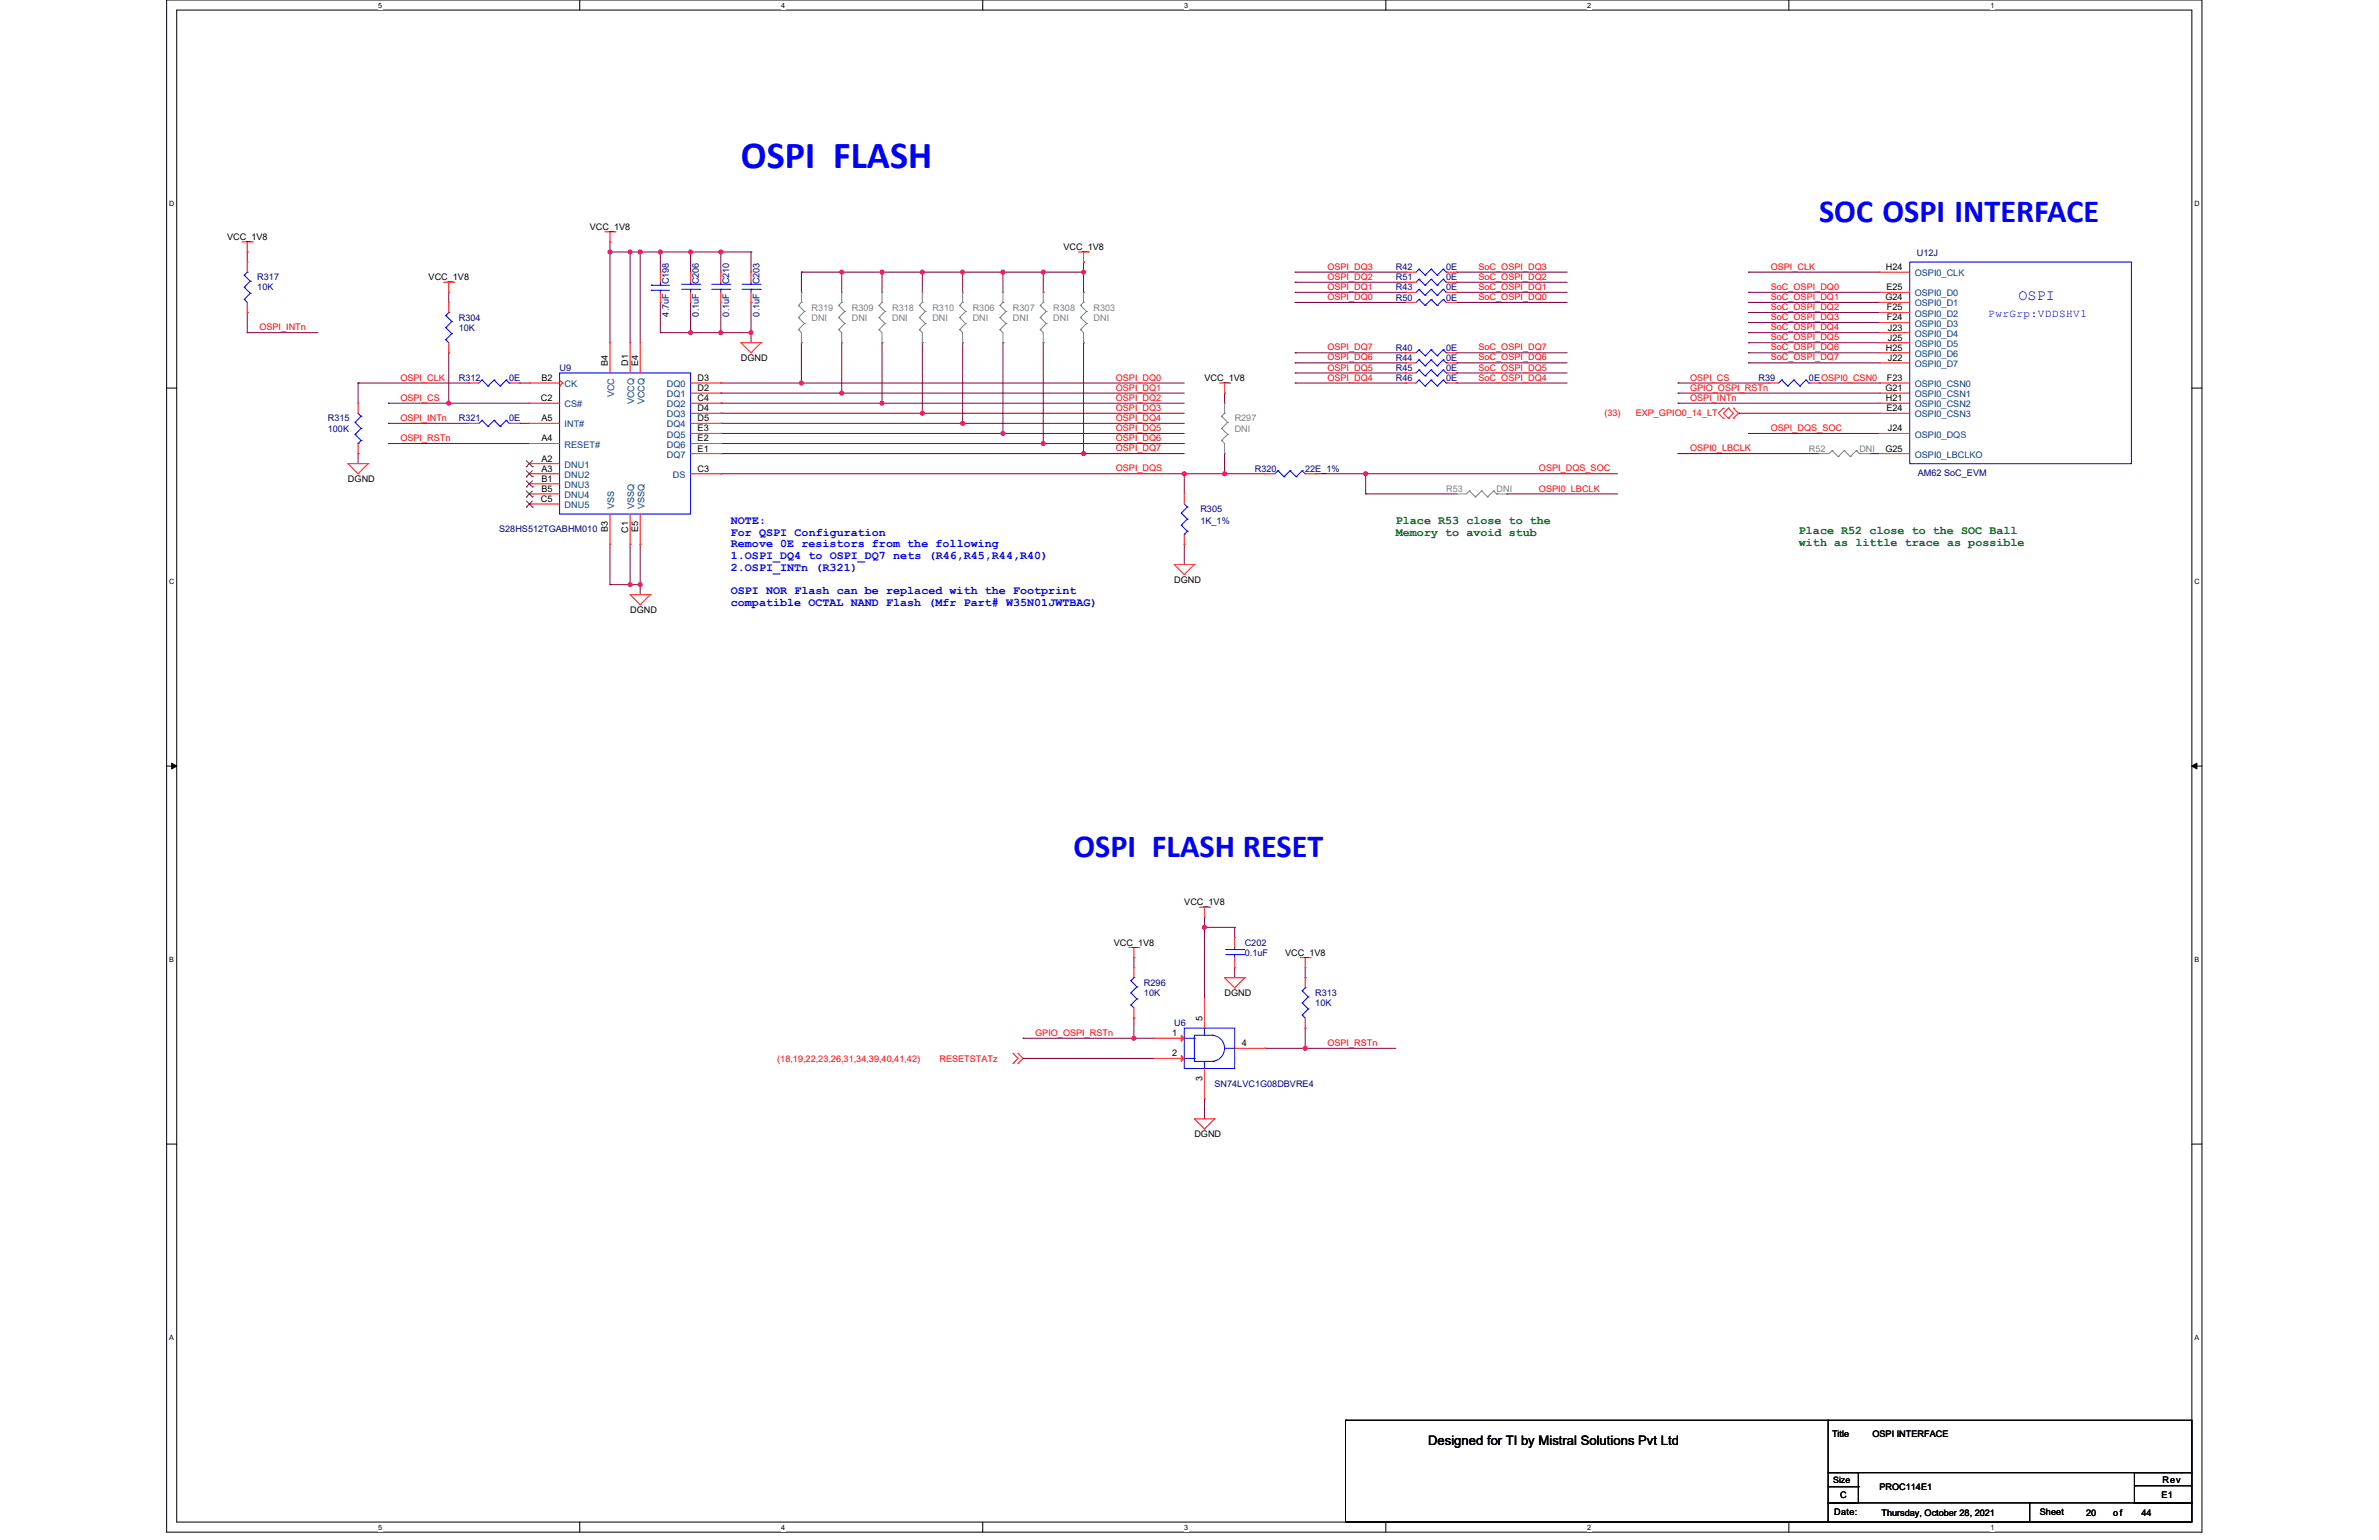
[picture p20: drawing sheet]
<svg xmlns="http://www.w3.org/2000/svg" width="432mm" height="279mm" viewBox="0 0 432 279" stroke-linecap="round" stroke-linejoin="round" font-family="sans-serif">
<defs><g id="words">
<text font-size="6.9" fill="#00f" x="134.5" y="30.4">OSPI FLASH</text>
<g font-size="5.8" fill="#00f">
<text x="330.2" y="40.3">SOC OSPI INTERFACE</text>
<text x="194.8" y="155.5">OSPI FLASH RESET</text>
</g>
<text font-size="2.7" fill="#00f" x="366.4" y="54.4">OSPI</text>
<text font-size="2.4" x="259.2" y="262.2">Designed for TI by Mistral Solutions Pvt Ltd</text>
<g font-size="2.1" fill="#00f">
<text x="132.7" y="95">NOTE:</text>
<text x="132.7" y="97.2">For QSPI Configuration</text>
<text x="132.7" y="99.3">Remove 0E resistors from the following</text>
<text x="132.7" y="101.4">1.OSPI_DQ4 to OSPI_DQ7 nets (R46,R45,R44,R40)</text>
<text x="132.7" y="103.5">2.OSPI_INTn (R321)</text>
<text x="132.7" y="107.8">OSPI NOR Flash can be replaced with the Footprint</text>
<text x="132.7" y="109.9">compatible OCTAL NAND Flash (Mfr Part# W35N01JWTBAG)</text>
</g>
<g font-size="2.1" fill="#008000">
<text x="253.4" y="95">Place R53 close to the</text>
<text x="253.4" y="97.2">Memory to avoid stub</text>
<text x="326.5" y="99">with as little trace as possible</text>
<text x="326.5" y="96.9">Place R52 close to the SOC Ball</text>
</g>
<text font-size="2" fill="#00f" x="360.9" y="57.4">PwrGrp:VDDSHV1</text>
<g font-size="1.6">
<text x="107.1" y="41.7">VCC_1V8</text>
<text x="41.2" y="43.5">VCC_1V8</text>
<text x="193" y="45.4">VCC_1V8</text>
<text x="77.8" y="50.9">VCC_1V8</text>
<text x="342.3" y="49">H24</text>
<text x="342.4" y="52.7">E25</text>
<text x="342.2" y="54.5">G24</text>
<text x="342.5" y="58.1">F24</text>
<text x="342.5" y="56.3">F25</text>
<text x="342.7" y="60">J23</text>
<text x="134.5" y="65.5">DGND</text>
<text x="342.3" y="63.6">H25</text>
<text x="342.7" y="61.8">J25</text>
<text x="342.7" y="65.5">J22</text>
<text x="98.3" y="69.1">B2</text>
<text x="110.3" y="66.4" transform="rotate(-90 110.3 66.4)">B4</text>
<text x="114" y="66.4" transform="rotate(-90 114 66.4)">D1</text>
<text x="115.8" y="66.4" transform="rotate(-90 115.8 66.4)">E4</text>
<text x="126.6" y="69.1">D3</text>
<text x="126.6" y="70.9">D2</text>
<text x="218.6" y="69.2">VCC_1V8</text>
<text x="342.2" y="70.9">G21</text>
<text x="342.5" y="69.1">F23</text>
<text x="98.2" y="72.8">C2</text>
<text x="98.3" y="76.4">A5</text>
<text x="126.6" y="72.8">C4</text>
<text x="126.6" y="74.6">D4</text>
<text x="126.6" y="76.4">D5</text>
<text x="342.3" y="72.8">H21</text>
<text x="342.4" y="74.6">E24</text>
<text x="98.3" y="80.1">A4</text>
<text x="98.3" y="83.8">A2</text>
<text x="126.6" y="78.3">E3</text>
<text x="126.6" y="80.1">E2</text>
<text x="126.6" y="81.9">E1</text>
<text x="342.2" y="81.9">G25</text>
<text x="342.7" y="78.3">J24</text>
<text x="63.2" y="87.4">DGND</text>
<text x="98.3" y="85.6">A3</text>
<text x="98.3" y="87.4">B1</text>
<text x="98.3" y="89.2">B5</text>
<text x="126.6" y="85.6">C3</text>
<text x="98.2" y="91.1">C5</text>
<text x="110.3" y="96.6" transform="rotate(-90 110.3 96.6)">B3</text>
<text x="114" y="96.7" transform="rotate(-90 114 96.7)">C1</text>
<text x="115.8" y="96.6" transform="rotate(-90 115.8 96.6)">E5</text>
<text x="213.1" y="105.7">DGND</text>
<text x="114.4" y="111.2">DGND</text>
<text x="215" y="164.2">VCC_1V8</text>
<text x="202.2" y="171.6">VCC_1V8</text>
<text x="233.2" y="173.4">VCC_1V8</text>
<text x="218.2" y="185.3" transform="rotate(-90 218.2 185.3)">5</text>
<text x="222.3" y="180.7">DGND</text>
<text x="212.8" y="188">1</text>
<text x="212.8" y="191.6">2</text>
<text x="225.4" y="189.8">4</text>
<text x="218.2" y="196.1" transform="rotate(-90 218.2 196.1)">3</text>
<text x="216.8" y="206.3">DGND</text>
<text x="332.5" y="260.6">Title</text>
<text x="339.9" y="260.6">OSPI INTERFACE</text>
<text x="332.7" y="269">Size</text>
<text x="392.5" y="269">Rev</text>
<text x="332.9" y="274.9">Date:</text>
<text x="334" y="271.8">C</text>
<text x="341.1" y="270.3">PROC114E1</text>
<text x="341.5" y="275.1">Thursday, October 28, 2021</text>
<text x="370.2" y="274.9">Sheet</text>
<text x="378.6" y="275.1">20</text>
<text x="383.6" y="275.1">of</text>
<text x="388.7" y="275.1">44</text>
<text x="392.3" y="271.8">E1</text>
</g>
<g font-size="1.6" fill="#000080">
<text x="347.9" y="46.5">U12J</text>
<text x="46.7" y="50.9">R317</text>
<text x="46.7" y="52.7">10K</text>
<text x="121.4" y="51.6" transform="rotate(-90 121.4 51.6)">C198</text>
<text x="126.9" y="51.6" transform="rotate(-90 126.9 51.6)">C206</text>
<text x="132.3" y="51.6" transform="rotate(-90 132.3 51.6)">C210</text>
<text x="137.8" y="51.6" transform="rotate(-90 137.8 51.6)">C203</text>
<text x="253.4" y="50.9">R51</text>
<text x="253.4" y="52.7">R43</text>
<text x="253.4" y="49">R42</text>
<text x="262.5" y="50.9">0E</text>
<text x="262.5" y="52.7">0E</text>
<text x="262.5" y="49">0E</text>
<text x="83.3" y="58.2">R304</text>
<text x="121.4" y="57.4" transform="rotate(-90 121.4 57.4)">4.7uF</text>
<text x="126.9" y="57.4" transform="rotate(-90 126.9 57.4)">0.1uF</text>
<text x="132.3" y="57.4" transform="rotate(-90 132.3 57.4)">0.1uF</text>
<text x="137.8" y="57.4" transform="rotate(-90 137.8 57.4)">0.1uF</text>
<text x="253.4" y="54.5">R50</text>
<text x="262.5" y="54.5">0E</text>
<text x="83.3" y="60">10K</text>
<text x="253.4" y="63.7">R40</text>
<text x="253.4" y="65.5">R44</text>
<text x="262.5" y="63.7">0E</text>
<text x="262.5" y="65.5">0E</text>
<text x="83.3" y="69.2">R312</text>
<text x="92.4" y="69.2">0E</text>
<text x="101.6" y="67.3">U9</text>
<text x="253.4" y="67.3">R45</text>
<text x="253.4" y="69.2">R46</text>
<text x="262.5" y="67.3">0E</text>
<text x="262.5" y="69.2">0E</text>
<text x="319.2" y="69.2">R39</text>
<text x="328.3" y="69.2">0EOSPI0_CSN0</text>
<text x="59.5" y="76.5">R315</text>
<text x="83.3" y="76.5">R321</text>
<text x="92.4" y="76.5">0E</text>
<text x="59.5" y="78.3">100K</text>
<text x="227.8" y="85.6">R320</text>
<text x="236.9" y="85.6">22E_1%</text>
<text x="348.1" y="86.3">AM62 SoC_EVM</text>
<text x="217.9" y="92.9">R305</text>
<text x="217.9" y="95.1">1K_1%</text>
<text x="90.6" y="96.6">S28HS512TGABHM010</text>
<text x="225.9" y="171.6">C202</text>
<text x="225.9" y="173.4">0.1uF</text>
<text x="207.6" y="178.9">R296</text>
<text x="207.6" y="180.7">10K</text>
<text x="238.7" y="180.7">R313</text>
<text x="238.7" y="182.5">10K</text>
<text x="213.1" y="186.2">U6</text>
<text x="220.4" y="197.2">SN74LVC1G08DBVRE4</text>
</g>
<g font-size="1.6" fill="#f00">
<text x="240.9" y="52.6">OSPI_DQ1</text>
<text x="240.9" y="50.8">OSPI_DQ2</text>
<text x="240.9" y="48.9">OSPI_DQ3</text>
<text x="268.4" y="52.6">SoC_OSPI_DQ1</text>
<text x="268.4" y="50.8">SoC_OSPI_DQ2</text>
<text x="268.4" y="48.9">SoC_OSPI_DQ3</text>
<text x="321.4" y="48.9">OSPI_CLK</text>
<text x="321.4" y="52.6">SoC_OSPI_DQ0</text>
<text x="47.1" y="59.9">OSPI_INTn</text>
<text x="240.9" y="54.4">OSPI_DQ0</text>
<text x="268.4" y="54.4">SoC_OSPI_DQ0</text>
<text x="321.4" y="54.4">SoC_OSPI_DQ1</text>
<text x="321.4" y="56.3">SoC_OSPI_DQ2</text>
<text x="321.4" y="58.1">SoC_OSPI_DQ3</text>
<text x="321.4" y="59.9">SoC_OSPI_DQ4</text>
<text x="240.9" y="65.4">OSPI_DQ6</text>
<text x="240.9" y="63.6">OSPI_DQ7</text>
<text x="268.4" y="65.4">SoC_OSPI_DQ6</text>
<text x="268.4" y="63.6">SoC_OSPI_DQ7</text>
<text x="321.4" y="61.7">SoC_OSPI_DQ5</text>
<text x="321.4" y="63.6">SoC_OSPI_DQ6</text>
<text x="321.4" y="65.4">SoC_OSPI_DQ7</text>
<text x="72.7" y="69.1">OSPI_CLK</text>
<text x="202.5" y="69.1">OSPI_DQ0</text>
<text x="202.5" y="70.9">OSPI_DQ1</text>
<text x="240.9" y="69.1">OSPI_DQ4</text>
<text x="240.9" y="67.2">OSPI_DQ5</text>
<text x="268.4" y="69.1">SoC_OSPI_DQ4</text>
<text x="268.4" y="67.2">SoC_OSPI_DQ5</text>
<text x="306.8" y="70.9">GPIO_OSPI_RSTn</text>
<text x="306.8" y="69.1">OSPI_CS</text>
<text x="72.7" y="72.7">OSPI_CS</text>
<text x="72.7" y="76.4">OSPI_INTn</text>
<text x="202.5" y="72.7">OSPI_DQ2</text>
<text x="202.5" y="74.5">OSPI_DQ3</text>
<text x="202.5" y="76.4">OSPI_DQ4</text>
<text x="291.2" y="75.6">(33)</text>
<text x="296.9" y="75.6">EXP_GPIO0_14_LT</text>
<text x="306.8" y="72.7">OSPI_INTn</text>
<text x="72.7" y="80">OSPI_RSTn</text>
<text x="202.5" y="78.2">OSPI_DQ5</text>
<text x="202.5" y="80">OSPI_DQ6</text>
<text x="202.5" y="81.9">OSPI_DQ7</text>
<text x="306.8" y="81.9">OSPI0_LBCLK</text>
<text x="321.4" y="78.2">OSPI_DQS_SOC</text>
<text x="202.5" y="85.5">OSPI_DQS</text>
<text x="279.3" y="85.5">OSPI_DQS_SOC</text>
<text x="279.3" y="89.2">OSPI0_LBCLK</text>
<text x="187.9" y="187.9">GPIO_OSPI_RSTn</text>
<text x="240.9" y="189.8">OSPI_RSTn</text>
<text x="141.1" y="192.6">(18,19,22,23,26,31,34,39,40,41,42)</text>
<text x="170.5" y="192.6">RESETSTATz</text>
</g>
<g font-size="1.6" fill="#004080">
<text x="347.5" y="53.8">OSPI0_D0</text>
<text x="347.5" y="50.1">OSPI0_CLK</text>
<text x="347.5" y="59.3">OSPI0_D3</text>
<text x="347.5" y="57.4">OSPI0_D2</text>
<text x="347.5" y="55.6">OSPI0_D1</text>
<text x="347.5" y="61.1">OSPI0_D4</text>
<text x="347.5" y="62.9">OSPI0_D5</text>
<text x="347.5" y="64.8">OSPI0_D6</text>
<text x="102.5" y="70.2">CK</text>
<text x="121" y="70.2">DQ0</text>
<text x="347.5" y="70.2">OSPI0_CSN0</text>
<text x="347.5" y="66.6">OSPI0_D7</text>
<text x="102.5" y="77.6">INT#</text>
<text x="102.5" y="73.9">CS#</text>
<text x="111.5" y="72.1" transform="rotate(-90 111.5 72.1)">VCC</text>
<text x="115.1" y="73.4" transform="rotate(-90 115.1 73.4)">VCCQ</text>
<text x="117" y="73.4" transform="rotate(-90 117 73.4)">VCCQ</text>
<text x="121" y="72.1">DQ1</text>
<text x="121" y="73.9">DQ2</text>
<text x="121" y="75.7">DQ3</text>
<text x="121" y="77.6">DQ4</text>
<text x="347.5" y="72.1">OSPI0_CSN1</text>
<text x="347.5" y="73.9">OSPI0_CSN2</text>
<text x="347.5" y="75.7">OSPI0_CSN3</text>
<text x="102.5" y="81.2">RESET#</text>
<text x="121" y="79.4">DQ5</text>
<text x="121" y="81.2">DQ6</text>
<text x="121" y="83">DQ7</text>
<text x="347.5" y="83">OSPI0_LBCLKO</text>
<text x="347.5" y="79.4">OSPI0_DQS</text>
<text x="102.5" y="84.9">DNU1</text>
<text x="102.5" y="86.7">DNU2</text>
<text x="102.5" y="88.5">DNU3</text>
<text x="122.1" y="86.7">DS</text>
<text x="102.5" y="92.2">DNU5</text>
<text x="102.5" y="90.4">DNU4</text>
<text x="111.5" y="92.4" transform="rotate(-90 111.5 92.4)">VSS</text>
<text x="115.1" y="92.4" transform="rotate(-90 115.1 92.4)">VSSQ</text>
<text x="117" y="92.4" transform="rotate(-90 117 92.4)">VSSQ</text>
</g>
<g font-size="1.6" fill="#808080">
<text x="147.3" y="56.3">R319</text>
<text x="147.3" y="58.2">DNI</text>
<text x="154.6" y="56.3">R309</text>
<text x="154.6" y="58.2">DNI</text>
<text x="161.9" y="56.3">R318</text>
<text x="161.9" y="58.2">DNI</text>
<text x="169.2" y="56.3">R310</text>
<text x="169.2" y="58.2">DNI</text>
<text x="176.5" y="56.3">R306</text>
<text x="176.5" y="58.2">DNI</text>
<text x="183.9" y="56.3">R307</text>
<text x="183.9" y="58.2">DNI</text>
<text x="191.2" y="56.3">R308</text>
<text x="191.2" y="58.2">DNI</text>
<text x="198.5" y="56.3">R303</text>
<text x="198.5" y="58.2">DNI</text>
<text x="224.1" y="76.5">R297</text>
<text x="224.1" y="78.3">DNI</text>
<text x="328.3" y="82">R52</text>
<text x="337.5" y="82">DNI</text>
<text x="262.5" y="89.3">R53</text>
<text x="271.6" y="89.3">DNI</text>
</g>
<g font-size="1.3">
<text x="68.6" y="1.4">5</text>
<text x="141.8" y="1.4">4</text>
<text x="215" y="1.4">3</text>
<text x="288.1" y="1.4">2</text>
<text x="361.3" y="1.4">1</text>
<text x="30.7" y="37.3">D</text>
<text x="398.3" y="37.3">D</text>
<text x="30.7" y="105.9">C</text>
<text x="398.3" y="105.9">C</text>
<text x="30.7" y="174.5">B</text>
<text x="398.3" y="174.5">B</text>
<text x="30.7" y="243">A</text>
<text x="398.3" y="243">A</text>
<text x="68.6" y="277.5">5</text>
<text x="141.8" y="277.5">4</text>
<text x="215" y="277.5">3</text>
<text x="288.1" y="277.5">2</text>
<text x="361.3" y="277.5">1</text>
</g>
</g></defs>
<path d="M30.2 0h369.5v278h-369.5zM32.1 1.8h365.7v274.3h-365.7z" fill="none" stroke="#000" stroke-width=".18"/>
<g fill="#fff">
<path d="M68.7 .2h.7v1.4h-.7z"/>
<path d="M68.7 276.3h.7v1.5h-.7z"/>
</g>
<path d="M105.2 0v1.8M105.2 276.1v1.9" fill="none" stroke="#000" stroke-width=".18"/>
<g fill="#fff">
<path d="M141.8 .2h.7v1.4h-.7z"/>
<path d="M141.8 276.3h.7v1.5h-.7z"/>
</g>
<path d="M178.4 0v1.8M178.4 276.1v1.9" fill="none" stroke="#000" stroke-width=".18"/>
<g fill="#fff">
<path d="M215 .2h.7v1.4h-.7z"/>
<path d="M215 276.3h.7v1.5h-.7z"/>
</g>
<path d="M251.5 0v1.8M251.5 276.1v1.9" fill="none" stroke="#000" stroke-width=".18"/>
<g fill="#fff">
<path d="M288.1 .2h.7v1.4h-.7z"/>
<path d="M288.1 276.3h.7v1.5h-.7z"/>
</g>
<path d="M324.7 0v1.8M324.7 276.1v1.9" fill="none" stroke="#000" stroke-width=".18"/>
<g fill="#fff">
<path d="M361.3 .2h.7v1.4h-.7z"/>
<path d="M361.3 276.3h.7v1.5h-.7z"/>
<path d="M30.7 36.1h1v1.5h-1z"/>
<path d="M398.3 36.1h.9v1.5h-.9z"/>
<path d="M30.7 104.7h1v1.5h-1z"/>
<path d="M398.3 104.7h.9v1.5h-.9z"/>
</g>
<path d="M30.2 70.4h1.9M397.8 70.4h1.9" fill="none" stroke="#000" stroke-width=".18"/>
<g fill="#fff">
<path d="M30.7 173.3h.9v1.4h-.9z"/>
<path d="M398.3 173.3h.9v1.4h-.9z"/>
</g>
<path d="M30.2 139h1.9M31.2 138.5l.9 .5-.9 .5zM397.8 139l.9-.5v1zM397.8 139h1.9" fill="none" stroke="#000" stroke-width=".18"/>
<path d="M31.2 138.5l.9 .5-.9 .5zM397.8 139l.9-.5v1z" fill="#000"/>
<g fill="#fff">
<path d="M30.7 241.9h.9v1.4h-.9z"/>
<path d="M398.3 241.9h.9v1.4h-.9z"/>
</g>
<path d="M30.2 207.6h1.9M397.8 207.6h1.9" fill="none" stroke="#000" stroke-width=".18"/>
<g fill="none" stroke="#800040" stroke-width=".18">
<path d="M110.7 43.9h.1M110.7 43.9v1.8M215 86h.1M215 86v3.6M222.3 82.3h.1M222.3 86h.1M222.3 82.3v3.7M222.3 86h7.3M238.7 86h.1M238.7 86h54.9M247.9 86h.1M304.6 82.3h.1"/>
<path d="M304.6 82.3h25.6"/>
</g>
<circle cx="247.9" cy="85.9" r=".37" fill="#f0f"/>
<circle cx="247.9" cy="85.9" r=".37" fill="none" stroke="#f0f" stroke-width=".18"/>
<g fill="none" stroke="#800040" stroke-width=".18">
<path d="M317.4 49.4h.1M317.4 53h.1M317.4 54.9h.1M317.4 56.7h.1M317.4 58.5h.1M317.4 49.4h23.7M317.4 53h23.7M317.4 54.9h23.7M317.4 56.7h23.7M317.4 58.5h23.7M304.6 73.2h.1M304.6 71.3h.1"/>
<path d="M304.6 69.5h.1M304.6 73.2h36.5M304.6 71.3h36.5M304.6 69.5h16.4M317.4 78.6h.1M317.4 60.4h.1M317.4 62.2h.1M317.4 64h.1M317.4 65.8h.1M317.4 78.6h23.7M317.4 60.4h23.7M317.4 62.2h23.7"/>
<path d="M317.4 64h23.7M317.4 65.8h23.7M330.2 69.5h.1M330.2 69.5h10.9M215 86h.1M215 86h7.3M247.9 86h.1M247.9 86v3.6"/>
</g>
<circle cx="222.3" cy="85.9" r=".37" fill="#f0f"/>
<circle cx="222.3" cy="85.9" r=".37" fill="none" stroke="#f0f" stroke-width=".18"/>
<circle cx="214.9" cy="85.9" r=".37" fill="#f0f"/>
<circle cx="214.9" cy="85.9" r=".37" fill="none" stroke="#f0f" stroke-width=".18"/>
<g fill="none" stroke="#800040" stroke-width=".18">
<path d="M114.4 45.7h.1M114.4 45.7v16.5M235.1 53h.1M235.1 51.2h.1M235.1 49.4h.1M235.1 54.9h.1M235.1 53h20.1M235.1 51.2h20.1M235.1 49.4h20.1M235.1 54.9h20.1M264.3 53h.1M264.3 51.2h.1"/>
<path d="M264.3 54.9h.1M264.3 53h20.1M264.3 51.2h20.1M264.3 54.9h20.1M235.1 69.5h.1M235.1 67.7h.1M235.1 65.8h.1M235.1 64h.1M235.1 69.5h20.1M235.1 67.7h20.1M235.1 65.8h20.1M235.1 64h20.1"/>
<path d="M264.3 69.5h.1M264.3 67.7h.1M264.3 65.8h.1M264.3 64h.1M264.3 69.5h20.1M264.3 67.7h20.1M264.3 65.8h20.1M264.3 64h20.1"/>
</g>
<circle cx="114.4" cy="45.7" r=".37" fill="#f0f"/>
<circle cx="114.4" cy="45.7" r=".37" fill="none" stroke="#f0f" stroke-width=".18"/>
<path d="M114.4 45.7h.1M114.4 45.7h1.8M116.2 45.7h.1M116.2 45.7v16.5" fill="none" stroke="#800040" stroke-width=".18"/>
<circle cx="116.2" cy="45.7" r=".37" fill="#f0f"/>
<circle cx="116.2" cy="45.7" r=".37" fill="none" stroke="#f0f" stroke-width=".18"/>
<path d="M110.7 98.8h.1M110.7 98.8v7.3M114.4 98.8h.1M114.4 98.8v7.3" fill="none" stroke="#800040" stroke-width=".18"/>
<circle cx="114.4" cy="106.1" r=".37" fill="#f0f"/>
<circle cx="114.4" cy="106.1" r=".37" fill="none" stroke="#f0f" stroke-width=".18"/>
<path d="M116.2 98.8h.1M116.2 98.8v7.3" fill="none" stroke="#800040" stroke-width=".18"/>
<circle cx="116.2" cy="106.1" r=".37" fill="#f0f"/>
<circle cx="116.2" cy="106.1" r=".37" fill="none" stroke="#f0f" stroke-width=".18"/>
<path d="M145.5 49.4h.1M145.5 49.4v3.6M145.5 49.4h7.3M110.7 106.1h.1M110.7 106.1h5.5M114.4 106.1h.1M116.2 106.1h.1M116.2 106.1v1.8" fill="none" stroke="#800040" stroke-width=".18"/>
<circle cx="152.8" cy="49.4" r=".37" fill="#f0f"/>
<circle cx="152.8" cy="49.4" r=".37" fill="none" stroke="#f0f" stroke-width=".18"/>
<path d="M189.4 49.4h.1M196.7 47.5h.1M196.7 47.5v1.9h-7.3" fill="none" stroke="#800040" stroke-width=".18"/>
<circle cx="196.7" cy="49.4" r=".37" fill="#f0f"/>
<circle cx="196.7" cy="49.4" r=".37" fill="none" stroke="#f0f" stroke-width=".18"/>
<circle cx="189.3" cy="49.4" r=".37" fill="#f0f"/>
<circle cx="189.3" cy="49.4" r=".37" fill="none" stroke="#f0f" stroke-width=".18"/>
<path d="M182 49.4h.1M182 49.4v3.6" fill="none" stroke="#800040" stroke-width=".18"/>
<circle cx="182" cy="49.4" r=".37" fill="#f0f"/>
<circle cx="182" cy="49.4" r=".37" fill="none" stroke="#f0f" stroke-width=".18"/>
<path d="M167.4 49.4h.1M167.4 49.4h22M167.4 49.4v3.6M174.7 49.4h.1M174.7 49.4v3.6M182 49.4h.1" fill="none" stroke="#800040" stroke-width=".18"/>
<circle cx="174.7" cy="49.4" r=".37" fill="#f0f"/>
<circle cx="174.7" cy="49.4" r=".37" fill="none" stroke="#f0f" stroke-width=".18"/>
<circle cx="167.4" cy="49.4" r=".37" fill="#f0f"/>
<circle cx="167.4" cy="49.4" r=".37" fill="none" stroke="#f0f" stroke-width=".18"/>
<path d="M152.8 49.4h.1M152.8 49.4h14.6M152.8 49.4v3.6M160.1 49.4h.1M160.1 49.4v3.6" fill="none" stroke="#800040" stroke-width=".18"/>
<circle cx="160.1" cy="49.4" r=".37" fill="#f0f"/>
<circle cx="160.1" cy="49.4" r=".37" fill="none" stroke="#f0f" stroke-width=".18"/>
<path d="M145.5 62.2h.1M145.5 69.5h.1M145.5 62.2v7.3M145.5 69.5h69.5" fill="none" stroke="#800040" stroke-width=".18"/>
<circle cx="145.5" cy="69.5" r=".37" fill="#f0f"/>
<circle cx="145.5" cy="69.5" r=".37" fill="none" stroke="#f0f" stroke-width=".18"/>
<path d="M152.8 62.2h.1M152.8 62.2v9.1" fill="none" stroke="#800040" stroke-width=".18"/>
<circle cx="152.8" cy="71.3" r=".37" fill="#f0f"/>
<circle cx="152.8" cy="71.3" r=".37" fill="none" stroke="#f0f" stroke-width=".18"/>
<path d="M152.8 71.3h.1M152.8 71.3h62.2M160.1 62.2h.1M160.1 62.2v11" fill="none" stroke="#800040" stroke-width=".18"/>
<circle cx="160.1" cy="73.1" r=".37" fill="#f0f"/>
<circle cx="160.1" cy="73.1" r=".37" fill="none" stroke="#f0f" stroke-width=".18"/>
<path d="M160.1 73.2h.1M160.1 73.2h54.9M167.4 62.2h.1M167.4 62.2v12.8" fill="none" stroke="#800040" stroke-width=".18"/>
<circle cx="167.4" cy="75" r=".37" fill="#f0f"/>
<circle cx="167.4" cy="75" r=".37" fill="none" stroke="#f0f" stroke-width=".18"/>
<path d="M167.4 75h.1M167.4 75h47.6M174.7 62.2h.1M174.7 62.2v14.6" fill="none" stroke="#800040" stroke-width=".18"/>
<circle cx="174.7" cy="76.8" r=".37" fill="#f0f"/>
<circle cx="174.7" cy="76.8" r=".37" fill="none" stroke="#f0f" stroke-width=".18"/>
<path d="M174.7 76.8h.1M174.7 76.8h40.3M182 62.2h.1M182 62.2v16.4" fill="none" stroke="#800040" stroke-width=".18"/>
<circle cx="182" cy="78.6" r=".37" fill="#f0f"/>
<circle cx="182" cy="78.6" r=".37" fill="none" stroke="#f0f" stroke-width=".18"/>
<path d="M182 78.6h.1M182 78.6h33M189.4 62.2h.1M189.4 62.2v18.3" fill="none" stroke="#800040" stroke-width=".18"/>
<circle cx="189.3" cy="80.5" r=".37" fill="#f0f"/>
<circle cx="189.3" cy="80.5" r=".37" fill="none" stroke="#f0f" stroke-width=".18"/>
<path d="M196.7 62.2h.1M196.7 62.2v20.1M189.4 80.5h.1M189.4 80.5h25.6" fill="none" stroke="#800040" stroke-width=".18"/>
<circle cx="196.7" cy="82.3" r=".37" fill="#f0f"/>
<circle cx="196.7" cy="82.3" r=".37" fill="none" stroke="#f0f" stroke-width=".18"/>
<g fill="none" stroke="#800040" stroke-width=".18">
<path d="M110.7 45.7h.1M110.7 45.7h3.7M110.7 45.7v16.5M130.8 71.3h.1M130.8 78.6h.1M130.8 73.2h.1M130.8 75h.1M130.8 69.5h.1M130.8 76.8h.1M130.8 71.3h22M130.8 78.6h51.2M130.8 73.2h29.3"/>
<path d="M130.8 75h36.6M130.8 69.5h14.7M130.8 76.8h43.9M130.8 86h.1M130.8 80.5h.1M130.8 82.3h.1M130.8 82.3h84.2M130.8 86h84.2M130.8 80.5h58.6M196.7 82.3h.1"/>
</g>
<circle cx="110.7" cy="45.7" r=".37" fill="#f0f"/>
<circle cx="110.7" cy="45.7" r=".37" fill="none" stroke="#f0f" stroke-width=".18"/>
<path d="M222.3 71.3h.1M222.3 71.3v1.9M215 98.8h.1M215 98.8v3.6M218.6 168.2h.1M218.6 168.2h5.5M218.6 168.2v12.9M224.1 168.2h.1M224.1 175.6h.1M224.1 168.2v1.9M224.1 175.6v1.8" fill="none" stroke="#800040" stroke-width=".18"/>
<circle cx="218.6" cy="168.2" r=".37" fill="#f0f"/>
<circle cx="218.6" cy="168.2" r=".37" fill="none" stroke="#f0f" stroke-width=".18"/>
<path d="M205.8 173.7h.1M205.8 173.7v1.9M185.7 188.4h.1M185.7 188.4h20.1M218.6 199.3h.1M218.6 199.3v3.7" fill="none" stroke="#800040" stroke-width=".18"/>
<circle cx="205.8" cy="188.4" r=".37" fill="#f0f"/>
<circle cx="205.8" cy="188.4" r=".37" fill="none" stroke="#f0f" stroke-width=".18"/>
<path d="M205.8 184.7h.1M205.8 188.4h.1M205.8 184.7v3.7M205.8 188.4h3.7M229.6 190.2h.1M229.6 190.2h23.8M236.9 186.5h.1M236.9 190.2h.1M236.9 186.5v3.7" fill="none" stroke="#800040" stroke-width=".18"/>
<circle cx="236.9" cy="190.2" r=".37" fill="#f0f"/>
<circle cx="236.9" cy="190.2" r=".37" fill="none" stroke="#f0f" stroke-width=".18"/>
<g fill="none" stroke="#800040" stroke-width=".18">
<path d="M119.9 45.7h.1M119.9 45.7h5.4M125.3 45.7h.1M125.3 45.7v3.7M264.3 49.4h.1M264.3 49.4h20.1M315.5 75h.1M315.5 75h25.6M247.9 89.6h.1M247.9 89.6h16.4M273.5 89.6h.1M273.5 89.6h20.1"/>
<path d="M339.3 82.3h.1M339.3 82.3h1.8M218.6 166.4h.1M218.6 166.4v1.8M185.7 192h.1M185.7 192h23.8"/>
</g>
<circle cx="125.3" cy="45.7" r=".37" fill="#f0f"/>
<circle cx="125.3" cy="45.7" r=".37" fill="none" stroke="#f0f" stroke-width=".18"/>
<circle cx="119.9" cy="45.7" r=".37" fill="#f0f"/>
<circle cx="119.9" cy="45.7" r=".37" fill="none" stroke="#f0f" stroke-width=".18"/>
<path d="M125.3 54.9h.1M125.3 45.7h.1M125.3 54.9v5.5M125.3 45.7h5.5" fill="none" stroke="#800040" stroke-width=".18"/>
<circle cx="130.8" cy="45.7" r=".37" fill="#f0f"/>
<circle cx="130.8" cy="45.7" r=".37" fill="none" stroke="#f0f" stroke-width=".18"/>
<path d="M130.8 45.7h.1M130.8 45.7v3.7M130.8 45.7h5.5M136.3 45.7h.1M136.3 45.7v3.7M125.3 60.4h.1M125.3 60.4h5.5" fill="none" stroke="#800040" stroke-width=".18"/>
<circle cx="130.8" cy="60.3" r=".37" fill="#f0f"/>
<circle cx="130.8" cy="60.3" r=".37" fill="none" stroke="#f0f" stroke-width=".18"/>
<path d="M130.8 54.9h.1M130.8 54.9v5.5M136.3 54.9h.1M136.3 54.9v7.3M130.8 60.4h.1M130.8 60.4h5.5M136.3 60.4h.1" fill="none" stroke="#800040" stroke-width=".18"/>
<circle cx="136.3" cy="60.3" r=".37" fill="#f0f"/>
<circle cx="136.3" cy="60.3" r=".37" fill="none" stroke="#f0f" stroke-width=".18"/>
<path d="M119.9 45.7h.1M119.9 54.9h.1M119.9 45.7v3.7M119.9 54.9v5.5M119.9 60.4h.1M119.9 60.4h5.4" fill="none" stroke="#800040" stroke-width=".18"/>
<circle cx="125.3" cy="60.3" r=".37" fill="#f0f"/>
<circle cx="125.3" cy="60.3" r=".37" fill="none" stroke="#f0f" stroke-width=".18"/>
<g fill="none" stroke="#800040" stroke-width=".18">
<path d="M81.5 53h.1M81.5 53v1.9M116.2 45.7h3.7M119.9 45.7h.1M65 69.5h.1M65 69.5h20.1M70.5 73.2h.1M81.5 64h.1M81.5 64v9.2h-11M94.3 76.8h.1M94.3 76.8h1.8M70.5 80.5h.1"/>
<path d="M70.5 80.5h25.6"/>
</g>
<circle cx="81.4" cy="73.1" r=".37" fill="#f0f"/>
<circle cx="81.4" cy="73.1" r=".37" fill="none" stroke="#f0f" stroke-width=".18"/>
<g fill="none" stroke="#800040" stroke-width=".18">
<path d="M44.9 45.7h.1M44.9 56.7h.1M44.9 45.7v1.8M44.9 56.7v3.7M189.4 53h.1M189.4 49.4v3.6M196.7 53h.1M196.7 49.4v3.6M44.9 60.4h.1M44.9 60.4h12.8M65 69.5h.1M65 69.5v3.7"/>
<path d="M70.5 76.8h.1M70.5 76.8h14.6M81.5 73.2h.1M81.5 73.2h14.6M94.3 69.5h.1M94.3 69.5h1.8M65 82.3h.1M65 82.3v1.8M236.9 177.4h.1M236.9 175.6v1.8"/>
</g>
<g fill="none" stroke="#f00" stroke-width=".18">
<path d="M44 43.9h1.8M44.9 45.7h.1M44.9 43.9v1.8M45.8 43.9h.1M80.5 51.2h1.9M81.5 53h.1M81.5 51.2v1.8M82.4 51.2h.1M109.8 42.1h1.8M110.7 43.9h.1M110.7 42.1v1.8M111.6 42.1h.1"/>
<path d="M119.9 54.9h.1M119.9 49.4h.1M119.9 49.4v1.8M119.9 53v1.9M195.8 45.7h1.8M196.7 47.5h.1M196.7 45.7v1.8M197.6 45.7h.1M255.2 54.9h.1M255.2 51.2h.1M255.2 51.2h1.8M255.2 54.9h1.8"/>
<path d="M262.5 51.2h1.8M262.5 54.9h1.8M264.3 54.9h.1M264.3 51.2h.1M65 73.2h.1M65 73.2v1.8M134.5 62.2h.1M134.5 62.2h3.6M134.5 62.2l1.8 1.8M136.3 64h.1M138.1 62.2h.1M138.1 62.2l-1.8 1.8"/>
<path d="M221.4 69.5h1.8M222.3 71.3h.1M222.3 69.5v1.8M223.2 69.5h.1M255.2 67.7h.1M255.2 67.7h1.8M262.5 67.7h1.8M264.3 67.7h.1M312.8 74.1h.1M312.8 75.9h.1M312.8 74.1l-.9 .9 .9 .9M313.7 75.9h.1"/>
<path d="M313.7 74.1h.1M313.7 74.1l.9 .9-.9 .9M313.7 74.1l-.9 .9 .9 .9M314.6 74.1h.1M314.6 75.9h.1M314.6 74.1l.9 .9-.9 .9M321 69.5h.1M321 69.5h1.9M328.3 69.5h1.9M330.2 69.5h.1M63.2 84.1h.1M63.2 84.1h3.6"/>
<path d="M63.2 84.1l1.8 1.9M65 86h.1M65 82.3h.1M65 80.5v1.8M66.8 84.1h.1M66.8 84.1l-1.8 1.9M215 89.6h.1M215 98.8h.1M215 89.6v1.8M215 96.9v1.9M114.4 107.9h.1M114.4 107.9h3.6"/>
<path d="M114.4 107.9l1.8 1.8M116.2 109.7h.1M118 107.9h.1M118 107.9l-1.8 1.8M213.1 102.4h.1M213.1 102.4h3.7M213.1 102.4l1.9 1.8M215 104.2h.1M216.8 102.4h.1M216.8 102.4l-1.8 1.8M204.9 171.9h1.8M205.8 173.7h.1"/>
<path d="M205.8 171.9v1.8M206.7 171.9h.1M217.7 164.6h1.8M218.6 166.4h.1M218.6 164.6v1.8M219.5 164.6h.1M222.3 177.4h.1M222.3 177.4h3.6M222.3 177.4l1.8 1.8M224.1 179.2h.1M224.1 170.1h.1M224.1 175.6h.1"/>
<path d="M224.1 170.1v1.8M224.1 173.7v1.9M225.9 177.4h.1M225.9 177.4l-1.8 1.8M236 173.7h1.8M236.9 175.6h.1M236.9 173.7v1.9M237.8 173.7h.1M183.9 192.9h.1M183.9 191.1h.1M183.9 191.1l.9 .9-.9 .9M184.8 191.1h.1"/>
<path d="M184.8 192.9h.1M184.8 191.1l.9 .9-.9 .9M216.8 203h.1M216.8 203h3.6M216.8 203l1.8 1.8M218.6 204.8h.1M220.4 203h.1M220.4 203l-1.8 1.8"/>
</g>
<g fill="none" stroke="#000" stroke-width=".18">
<path d="M244.2 257.7h.1M244.2 257.7h87.8M244.2 257.7v18.4M331.8 257.7h66v9.5h-66zM244.2 276.1h.1M244.4 276.1h.1M244.4 276.1h87.8M331.8 267.2h5.5v5.5h-5.5zM331.8 272.7h36.6v3.4h-36.6zM331.8 269.7h5.5M337.3 269.7h.1M368.4 272.7h29.4v3.4h-29.4z"/>
<path d="M387.4 267.2h10.4v5.5h-10.4zM387.6 269.6h.1M387.6 269.6h10.2"/>
</g>
<g fill="none" stroke="#808080" stroke-width=".18">
<path d="M152.2 59.8h.1M152.2 57.6h.1M152.2 55.4h.1M152.2 59.8l.6 .6v1.8M152.2 57.6l1.1 1.1M152.2 55.4l1.1 1.1M152.8 54.9h.1M152.8 53h.1M152.8 54.9l-.6 .5M152.8 53v1.9M153.3 58.7h.1M153.3 56.5h.1"/>
<path d="M153.3 58.7l-1.1 1.1M153.3 56.5l-1.1 1.1M159.5 59.8h.1M159.5 57.6h.1M159.5 55.4h.1M159.5 59.8l.6 .6v1.8M159.5 57.6l1.1 1.1M159.5 55.4l1.1 1.1M160.1 54.9h.1M160.1 53h.1M160.1 54.9l-.6 .5M160.1 53v1.9"/>
<path d="M160.6 58.7h.1M160.6 56.5h.1M160.6 58.7l-1.1 1.1M160.6 56.5l-1.1 1.1M166.9 59.8h.1M166.9 57.6h.1M166.9 55.4h.1M166.9 59.8l.5 .6v1.8M166.9 57.6l1.1 1.1M166.9 55.4l1.1 1.1M167.4 54.9h.1M167.4 53h.1"/>
<path d="M167.4 54.9l-.5 .5M167.4 53v1.9M168 58.7h.1M168 56.5h.1M168 58.7l-1.1 1.1M168 56.5l-1.1 1.1M174.2 59.8h.1M174.2 57.6h.1M174.2 55.4h.1M174.2 59.8l.5 .6v1.8M174.2 57.6l1.1 1.1M174.2 55.4l1.1 1.1"/>
<path d="M174.7 54.9h.1M174.7 53h.1M174.7 54.9l-.5 .5M174.7 53v1.9M175.3 58.7h.1M175.3 56.5h.1M175.3 58.7l-1.1 1.1M175.3 56.5l-1.1 1.1M181.5 59.8h.1M181.5 57.6h.1M181.5 55.4h.1M181.5 59.8l.5 .6v1.8"/>
<path d="M181.5 57.6l1.1 1.1M181.5 55.4l1.1 1.1M182 54.9h.1M182 53h.1M182 54.9l-.5 .5M182 53v1.9M182.6 58.7h.1M182.6 56.5h.1M182.6 58.7l-1.1 1.1M182.6 56.5l-1.1 1.1M152.8 62.2h.1M160.1 62.2h.1"/>
<path d="M167.4 62.2h.1M174.7 62.2h.1M182 62.2h.1M221.7 79.9h.1M221.7 77.7h.1M221.7 75.5h.1M221.7 79.9l.6 .6v1.8M221.7 77.7l1.1 1.1M221.7 75.5l1.1 1.1M222.3 75h.1M222.3 73.2h.1M222.3 75l-.6 .5"/>
<path d="M222.3 73.2v1.8M222.8 78.8h.1M222.8 76.6h.1M222.8 78.8l-1.1 1.1M222.8 76.6l-1.1 1.1M222.3 82.3h.1"/>
</g>
<g fill="none" stroke="#00f" stroke-width=".18">
<path d="M118.2 51.8h.1M118.2 52.7h.1M118.2 51.8h3.3M118.2 52.7h3.3M119.9 52.7h.1M119.9 51.8h.1M119.9 51.2v.6M119.9 52.7v.3M257.6 54.3h.1M257.6 50.7h.1M257.6 54.3l-.6 .6M257.6 54.3l1.1 1.1"/>
<path d="M257.6 50.7l-.6 .5M257.6 50.7l1.1 1.1M258.7 55.4h.1M258.7 51.8h.1M259.8 54.3h.1M259.8 50.7h.1M259.8 54.3l-1.1 1.1M259.8 54.3l1.1 1.1M259.8 50.7l-1.1 1.1M259.8 50.7l1.1 1.1M260.9 55.4h.1M260.9 51.8h.1"/>
<path d="M262 54.3h.1M262 50.7h.1M262 54.3l-1.1 1.1M262 54.3l.5 .6M262 50.7l-1.1 1.1M262 50.7l.5 .5M262.5 54.9h.1M262.5 51.2h.1M64.4 76.6h.1M64.4 78.8h.1M64.4 76.6l1.1 1.1M64.4 78.8l1.1 1.1"/>
<path d="M65 75l.5 .5M65.5 75.5h.1M65.5 77.7h.1M65.5 79.9h.1M65.5 75.5l-1.1 1.1M65.5 77.7l-1.1 1.1M65.5 79.9l-.5 .6M257.6 67.1h.1M257.6 67.1l-.6 .6M257.6 67.1l1.1 1.1M258.7 68.2h.1M259.8 67.1h.1"/>
<path d="M259.8 67.1l-1.1 1.1M259.8 67.1l1.1 1.1M260.9 68.2h.1M262 67.1h.1M262 67.1l-1.1 1.1M262 67.1l.5 .6M262.5 67.7h.1M323.4 68.9h.1M323.4 68.9l-.5 .6M323.4 68.9l1.1 1.1M324.5 70h.1M325.6 68.9h.1"/>
<path d="M325.6 68.9l-1.1 1.1M325.6 68.9l1.1 1.1M326.7 70h.1M327.8 68.9h.1M327.8 68.9l-1.1 1.1M327.8 68.9l.5 .6M328.3 69.5h.1M65 80.5h.1M214.4 93.1h.1M214.4 95.3h.1M214.4 93.1l1.1 1.1M214.4 95.3l1.1 1.1"/>
<path d="M215 96.9h.1M215 91.4l.5 .6M215.5 92h.1M215.5 94.2h.1M215.5 96.4h.1M215.5 92l-1.1 1.1M215.5 94.2l-1.1 1.1M215.5 96.4l-.5 .5M222.5 173.2h3.2M222.5 172.3h3.2M224.1 172.3h.1M224.1 173.2h.1"/>
<path d="M224.1 171.9v.4M224.1 173.2v.5M225.7 173.2h.1M225.7 172.3h.1M215 186.5h9.1v7.4h-9.1zM215 188.4h1.8M215 192h1.8M216.8 192.6h.1M216.8 188.4h.1M216.8 192h.1M216.8 192.6h3.5M218.6 186.5h.1"/>
<path d="M218.6 193.9h.1M218.6 186.5v1.3M218.6 192.6v1.3M220.1 187.8h.1M220.1 187.8h-3.3v4.8M220.1 187.8a2.37 2.37 0 0 1 2.2 2.3 2.37 2.37 0 0 1-2.1 2.4M220.3 192.6h.1M222.3 190.2h1.8M224.1 190.2h.1"/>
</g>
<path d="M214.4 187.8l.6 .6-.6 .5z" fill="#f00"/>
<path d="M209.5 188.4h.1M209.5 188.4h5.5M214.4 187.8l.6 .6-.6 .5z" fill="none" stroke="#f00" stroke-width=".18"/>
<path d="M214.4 191.5l.6 .5-.6 .6z" fill="#f00"/>
<g fill="none" stroke="#f00" stroke-width=".18">
<path d="M44.9 56.7h.1M44.9 47.5h.1M44.9 47.5v1.9M44.9 54.9v1.8M81.5 54.9h.1M81.5 54.9v1.8M125.3 49.4h.1M125.3 54.9h.1M125.3 49.4v1.8M125.3 53v1.9M130.8 49.4h.1M130.8 54.9h.1"/>
<path d="M130.8 49.4v1.8M130.8 53v1.9M136.3 49.4h.1M136.3 54.9h.1M136.3 49.4v1.8M136.3 53v1.9M255.2 53h.1M255.2 49.4h.1M255.2 53h1.8M255.2 49.4h1.8M262.5 53h1.8M262.5 49.4h1.8"/>
<path d="M264.3 53h.1M264.3 49.4h.1M341.1 53h.1M341.1 58.5h.1M341.1 56.7h.1M341.1 54.9h.1M341.1 49.4h.1M341.1 53h5.5M341.1 49.4h5.5M341.1 58.5h5.5M341.1 56.7h5.5M341.1 54.9h5.5"/>
<path d="M81.5 64h.1M81.5 62.2v1.8M85.1 76.8h.1M85.1 69.5h.1M85.1 76.8h1.8M85.1 69.5h1.8M92.4 76.8h1.9M92.4 69.5h1.9M94.3 76.8h.1M94.3 69.5h.1M96.1 76.8h.1M96.1 69.5h.1"/>
<path d="M96.1 73.2h.1M96.1 76.8h5.5M96.1 69.5h5.5M96.1 73.2h5.5M101.6 70h.1M101.6 68.9l.5 .6M102.1 69.5h.1M102.1 69.5l-.5 .5M110.7 62.2h.1M110.7 62.2v5.5M114.4 62.2h.1M114.4 62.2v5.5"/>
<path d="M116.2 62.2h.1M116.2 62.2v5.5M125.3 76.8h5.5M125.3 69.5h5.5M125.3 71.3h5.5M125.3 78.6h5.5M125.3 73.2h5.5M125.3 75h5.5M130.8 69.5h.1M130.8 71.3h.1M130.8 73.2h.1M130.8 75h.1"/>
<path d="M130.8 76.8h.1M130.8 78.6h.1M255.2 64h.1M255.2 65.8h.1M255.2 69.5h.1M255.2 64h1.8M255.2 69.5h1.8M255.2 65.8h1.8M262.5 64h1.8M262.5 69.5h1.8M262.5 65.8h1.8M264.3 64h.1"/>
<path d="M264.3 65.8h.1M264.3 69.5h.1M341.1 69.5h.1M341.1 71.3h.1M341.1 60.4h.1M341.1 78.6h.1M341.1 62.2h.1M341.1 64h.1M341.1 65.8h.1M341.1 73.2h.1M341.1 75h.1M341.1 64h5.5"/>
<path d="M341.1 69.5h5.5M341.1 71.3h5.5M341.1 60.4h5.5M341.1 78.6h5.5M341.1 62.2h5.5M341.1 65.8h5.5M341.1 73.2h5.5M341.1 75h5.5M96.1 80.5h.1M96.1 91.4h.1M96.1 84.1h.1M96.1 86h.1"/>
<path d="M96.1 87.8h.1M96.1 89.6h.1M96.1 86h5.5M96.1 80.5h5.5M96.1 91.4h5.5M96.1 84.1h5.5M96.1 87.8h5.5M96.1 89.6h5.5M110.7 98.8h.1M110.7 93.3v5.5M114.4 98.8h.1M114.4 93.3v5.5"/>
<path d="M116.2 98.8h.1M116.2 93.3v5.5M125.3 86h5.5M125.3 82.3h5.5M125.3 80.5h5.5M130.8 86h.1M130.8 80.5h.1M130.8 82.3h.1M229.6 86h.1M229.6 86h1.8M236.9 86h1.8M238.7 86h.1"/>
<path d="M341.1 82.3h.1M341.1 82.3h5.5M205.8 175.6h.1M205.8 175.6v1.8M236.9 177.4h.1M236.9 177.4v1.8M205.8 184.7h.1M205.8 182.9v1.8M209.5 192h.1M209.5 192h5.5M214.4 191.5l.6 .5-.6 .6zM218.6 199.3h.1"/>
<path d="M218.6 181.1h.1M218.6 181.1v5.4M218.6 193.9v5.4M224.1 190.2h5.5M229.6 190.2h.1M236.9 186.5h.1M236.9 184.7v1.8"/>
</g>
<g fill="none" stroke="#00f" stroke-width=".18">
<path d="M44.3 54.3h.1M44.3 52.1h.1M44.3 49.9h.1M44.3 54.3l.6 .6M44.3 52.1l1.1 1.1M44.3 49.9l1.1 1.1M44.9 49.4h.1M44.9 49.4l-.6 .5M45.4 53.2h.1M45.4 51h.1M45.4 53.2l-1.1 1.1M45.4 51l-1.1 1.1"/>
<path d="M80.9 59.4h.1M80.9 57.2h.1M80.9 59.4l1.1 1.1M80.9 57.2l1.1 1.1M81.5 56.7h.1M81.5 56.7l-.6 .5M82 58.3h.1M82 58.3l-1.1 1.1M123.7 52.5h3.3M123.7 51.6h3.3M125.3 51.6h.1M125.3 52.5h.1"/>
<path d="M125.3 51.2v.4M125.3 52.5v.5M127 52.5h.1M127 51.6h.1M129.2 52.5h3.3M129.2 51.6h3.3M130.8 51.6h.1M130.8 52.5h.1M130.8 51.2v.4M130.8 52.5v.5M132.5 52.5h.1M132.5 51.6h.1"/>
<path d="M134.7 52.5h3.3M134.7 51.6h3.3M136.3 51.6h.1M136.3 52.5h.1M136.3 51.2v.4M136.3 52.5v.5M138 52.5h.1M138 51.6h.1M257.6 52.5h.1M257.6 48.8h.1M257.6 52.5l-.6 .5M257.6 52.5l1.1 1.1"/>
<path d="M257.6 48.8l-.6 .6M257.6 48.8l1.1 1.1M258.7 53.6h.1M258.7 49.9h.1M259.8 52.5h.1M259.8 48.8h.1M259.8 52.5l-1.1 1.1M259.8 52.5l1.1 1.1M259.8 48.8l-1.1 1.1M259.8 48.8l1.1 1.1M260.9 53.6h.1M260.9 49.9h.1"/>
<path d="M262 52.5h.1M262 48.8h.1M262 52.5l-1.1 1.1M262 52.5l.5 .5M262 48.8l-1.1 1.1M262 48.8l.5 .6M262.5 53h.1M262.5 49.4h.1M346.6 47.5h40.3v36.6h-40.3zM80.9 61.6h.1M80.9 61.6l.6 .6M82 60.5h.1"/>
<path d="M82 60.5l-1.1 1.1M87.5 76.3h.1M87.5 68.9h.1M87.5 76.3l-.6 .5M87.5 76.3l1.1 1.1M87.5 68.9l-.6 .6M87.5 68.9l1.1 1.1M88.6 77.4h.1M88.6 70h.1M89.7 76.3h.1M89.7 68.9h.1M89.7 76.3l-1.1 1.1"/>
<path d="M89.7 76.3l1.1 1.1M89.7 68.9l-1.1 1.1M89.7 68.9l1.1 1.1M90.8 77.4h.1M90.8 70h.1M91.9 76.3h.1M91.9 68.9h.1M91.9 76.3l-1.1 1.1M91.9 76.3l.5 .5M91.9 68.9l-1.1 1.1M91.9 68.9l.5 .6M92.4 76.8h.1"/>
<path d="M92.4 69.5h.1M101.6 67.7h23.7v25.6h-23.7zM257.6 63.5h.1M257.6 65.3h.1M257.6 68.9h.1M257.6 63.5l-.6 .5M257.6 63.5l1.1 1.1M257.6 65.3l-.6 .5M257.6 65.3l1.1 1.1M257.6 68.9l-.6 .6M257.6 68.9l1.1 1.1M258.7 64.6h.1"/>
<path d="M258.7 66.4h.1M258.7 70h.1M259.8 63.5h.1M259.8 65.3h.1M259.8 68.9h.1M259.8 63.5l-1.1 1.1M259.8 63.5l1.1 1.1M259.8 65.3l-1.1 1.1M259.8 65.3l1.1 1.1M259.8 68.9l-1.1 1.1M259.8 68.9l1.1 1.1M260.9 64.6h.1"/>
<path d="M260.9 66.4h.1M260.9 70h.1M262 63.5h.1M262 65.3h.1M262 68.9h.1M262 63.5l-1.1 1.1M262 63.5l.5 .5M262 65.3l-1.1 1.1M262 65.3l.5 .5M262 68.9l-1.1 1.1M262 68.9l.5 .6M262.5 64h.1"/>
<path d="M262.5 65.8h.1M262.5 69.5h.1M232 85.4h.1M232 85.4l-.6 .6M232 85.4l1.1 1.1M233.1 86.5h.1M234.2 85.4h.1M234.2 85.4l-1.1 1.1M234.2 85.4l1.1 1.1M235.3 86.5h.1M236.4 85.4h.1M236.4 85.4l-1.1 1.1"/>
<path d="M236.4 85.4l.5 .6M236.9 86h.1M205.3 177.9h.1M205.3 177.9l1.1 1.1M205.8 177.4h.1M205.8 177.4l-.5 .5M206.4 179h.1M206.4 179l-1.1 1.1M236.4 179.8h.1M236.4 179.8l1 1.1M236.9 179.2h.1M236.9 179.2l-.5 .6"/>
<path d="M205.3 182.3h.1M205.3 180.1h.1M205.3 182.3l.5 .6M205.3 180.1l1.1 1.1M206.4 181.2h.1M206.4 181.2l-1.1 1.1M236.4 184.2h.1M236.4 182h.1M236.4 184.2l.5 .5M236.4 182l1 1.1M237.4 183.1h.1M237.4 180.9h.1"/>
<path d="M237.4 183.1l-1 1.1M237.4 180.9l-1 1.1"/>
</g>
<g fill="none" stroke="#808080" stroke-width=".18">
<path d="M144.9 59.8h.1M144.9 57.6h.1M144.9 55.4h.1M144.9 59.8l.6 .6v1.8M144.9 57.6l1.1 1.1M144.9 55.4l1.1 1.1M145.5 54.9h.1M145.5 53h.1M145.5 54.9l-.6 .5M145.5 53v1.9M146 58.7h.1M146 56.5h.1"/>
<path d="M146 58.7l-1.1 1.1M146 56.5l-1.1 1.1M188.8 59.8h.1M188.8 57.6h.1M188.8 55.4h.1M188.8 59.8l.6 .6v1.8M188.8 57.6l1.1 1.1M188.8 55.4l1.1 1.1M189.4 54.9h.1M189.4 53h.1M189.4 54.9l-.6 .5M189.4 53v1.9"/>
<path d="M189.9 58.7h.1M189.9 56.5h.1M189.9 58.7l-1.1 1.1M189.9 56.5l-1.1 1.1M196.1 59.8h.1M196.1 57.6h.1M196.1 55.4h.1M196.1 59.8l.6 .6v1.8M196.1 57.6l1.1 1.1M196.1 55.4l1.1 1.1M196.7 54.9h.1M196.7 53h.1"/>
<path d="M196.7 54.9l-.6 .5M196.7 53v1.9M197.2 58.7h.1M197.2 56.5h.1M197.2 58.7l-1.1 1.1M197.2 56.5l-1.1 1.1M145.5 62.2h.1M189.4 62.2h.1M196.7 62.2h.1M264.3 89.6h.1M266.7 89.1h.1M266.7 89.1l-.5 .5h-1.9"/>
<path d="M266.7 89.1l1.1 1.1M267.8 90.2h.1M268.9 89.1h.1M268.9 89.1l-1.1 1.1M268.9 89.1l1.1 1.1M270 90.2h.1M271.1 89.1h.1M271.1 89.1l-1.1 1.1M271.1 89.1l.5 .5M271.6 89.6h.1M271.6 89.6h1.9M273.5 89.6h.1"/>
<path d="M330.2 82.3h.1M332.5 81.7h.1M332.5 81.7l-.5 .6h-1.8M332.5 81.7l1.1 1.1M333.6 82.8h.1M334.7 81.7h.1M334.7 81.7l-1.1 1.1M334.7 81.7l1.1 1.1M335.8 82.8h.1M336.9 81.7h.1M336.9 81.7l-1.1 1.1M336.9 81.7l.6 .6"/>
<path d="M337.5 82.3h.1M337.5 82.3h1.8M339.3 82.3h.1"/>
</g>
<g fill="none" stroke="#804000" stroke-width=".18">
<path d="M95.5 92h.1M95.5 84.7h.1M95.5 86.5h.1M95.5 88.3h.1M95.5 90.2h.1M95.5 90.9l1.1 1.1M95.5 83.6l1.1 1.1M95.5 85.4l1.1 1.1M95.5 87.2l1.1 1.1M95.5 89.1l1.1 1.1M96.6 90.9l-1.1 1.1M96.6 83.6l-1.1 1.1"/>
<path d="M96.6 85.4l-1.1 1.1M96.6 87.2l-1.1 1.1M96.6 89.1l-1.1 1.1M96.6 92h.1M96.6 84.7h.1M96.6 86.5h.1M96.6 88.3h.1M96.6 90.2h.1"/>
</g>
<circle cx="247.9" cy="85.9" r=".37" fill="#f0f"/>
<circle cx="247.9" cy="85.9" r=".37" fill="none" stroke="#f0f" stroke-width=".18"/>
<circle cx="222.3" cy="85.9" r=".37" fill="#f0f"/>
<circle cx="222.3" cy="85.9" r=".37" fill="none" stroke="#f0f" stroke-width=".18"/>
<circle cx="214.9" cy="85.9" r=".37" fill="#f0f"/>
<circle cx="214.9" cy="85.9" r=".37" fill="none" stroke="#f0f" stroke-width=".18"/>
<circle cx="114.4" cy="45.7" r=".37" fill="#f0f"/>
<circle cx="114.4" cy="45.7" r=".37" fill="none" stroke="#f0f" stroke-width=".18"/>
<circle cx="116.2" cy="45.7" r=".37" fill="#f0f"/>
<circle cx="116.2" cy="45.7" r=".37" fill="none" stroke="#f0f" stroke-width=".18"/>
<circle cx="114.4" cy="106.1" r=".37" fill="#f0f"/>
<circle cx="114.4" cy="106.1" r=".37" fill="none" stroke="#f0f" stroke-width=".18"/>
<circle cx="116.2" cy="106.1" r=".37" fill="#f0f"/>
<circle cx="116.2" cy="106.1" r=".37" fill="none" stroke="#f0f" stroke-width=".18"/>
<circle cx="152.8" cy="49.4" r=".37" fill="#f0f"/>
<circle cx="152.8" cy="49.4" r=".37" fill="none" stroke="#f0f" stroke-width=".18"/>
<circle cx="196.7" cy="49.4" r=".37" fill="#f0f"/>
<circle cx="196.7" cy="49.4" r=".37" fill="none" stroke="#f0f" stroke-width=".18"/>
<circle cx="189.3" cy="49.4" r=".37" fill="#f0f"/>
<circle cx="189.3" cy="49.4" r=".37" fill="none" stroke="#f0f" stroke-width=".18"/>
<circle cx="182" cy="49.4" r=".37" fill="#f0f"/>
<circle cx="182" cy="49.4" r=".37" fill="none" stroke="#f0f" stroke-width=".18"/>
<circle cx="174.7" cy="49.4" r=".37" fill="#f0f"/>
<circle cx="174.7" cy="49.4" r=".37" fill="none" stroke="#f0f" stroke-width=".18"/>
<circle cx="167.4" cy="49.4" r=".37" fill="#f0f"/>
<circle cx="167.4" cy="49.4" r=".37" fill="none" stroke="#f0f" stroke-width=".18"/>
<circle cx="160.1" cy="49.4" r=".37" fill="#f0f"/>
<circle cx="160.1" cy="49.4" r=".37" fill="none" stroke="#f0f" stroke-width=".18"/>
<circle cx="145.5" cy="69.5" r=".37" fill="#f0f"/>
<circle cx="145.5" cy="69.5" r=".37" fill="none" stroke="#f0f" stroke-width=".18"/>
<circle cx="152.8" cy="71.3" r=".37" fill="#f0f"/>
<circle cx="152.8" cy="71.3" r=".37" fill="none" stroke="#f0f" stroke-width=".18"/>
<circle cx="160.1" cy="73.1" r=".37" fill="#f0f"/>
<circle cx="160.1" cy="73.1" r=".37" fill="none" stroke="#f0f" stroke-width=".18"/>
<circle cx="167.4" cy="75" r=".37" fill="#f0f"/>
<circle cx="167.4" cy="75" r=".37" fill="none" stroke="#f0f" stroke-width=".18"/>
<circle cx="174.7" cy="76.8" r=".37" fill="#f0f"/>
<circle cx="174.7" cy="76.8" r=".37" fill="none" stroke="#f0f" stroke-width=".18"/>
<circle cx="182" cy="78.6" r=".37" fill="#f0f"/>
<circle cx="182" cy="78.6" r=".37" fill="none" stroke="#f0f" stroke-width=".18"/>
<circle cx="189.3" cy="80.5" r=".37" fill="#f0f"/>
<circle cx="189.3" cy="80.5" r=".37" fill="none" stroke="#f0f" stroke-width=".18"/>
<circle cx="196.7" cy="82.3" r=".37" fill="#f0f"/>
<circle cx="196.7" cy="82.3" r=".37" fill="none" stroke="#f0f" stroke-width=".18"/>
<circle cx="110.7" cy="45.7" r=".37" fill="#f0f"/>
<circle cx="110.7" cy="45.7" r=".37" fill="none" stroke="#f0f" stroke-width=".18"/>
<circle cx="218.6" cy="168.2" r=".37" fill="#f0f"/>
<circle cx="218.6" cy="168.2" r=".37" fill="none" stroke="#f0f" stroke-width=".18"/>
<circle cx="205.8" cy="188.4" r=".37" fill="#f0f"/>
<circle cx="205.8" cy="188.4" r=".37" fill="none" stroke="#f0f" stroke-width=".18"/>
<circle cx="236.9" cy="190.2" r=".37" fill="#f0f"/>
<circle cx="236.9" cy="190.2" r=".37" fill="none" stroke="#f0f" stroke-width=".18"/>
<circle cx="125.3" cy="45.7" r=".37" fill="#f0f"/>
<circle cx="125.3" cy="45.7" r=".37" fill="none" stroke="#f0f" stroke-width=".18"/>
<circle cx="119.9" cy="45.7" r=".37" fill="#f0f"/>
<circle cx="119.9" cy="45.7" r=".37" fill="none" stroke="#f0f" stroke-width=".18"/>
<circle cx="130.8" cy="45.7" r=".37" fill="#f0f"/>
<circle cx="130.8" cy="45.7" r=".37" fill="none" stroke="#f0f" stroke-width=".18"/>
<circle cx="130.8" cy="60.3" r=".37" fill="#f0f"/>
<circle cx="130.8" cy="60.3" r=".37" fill="none" stroke="#f0f" stroke-width=".18"/>
<circle cx="136.3" cy="60.3" r=".37" fill="#f0f"/>
<circle cx="136.3" cy="60.3" r=".37" fill="none" stroke="#f0f" stroke-width=".18"/>
<circle cx="125.3" cy="60.3" r=".37" fill="#f0f"/>
<circle cx="125.3" cy="60.3" r=".37" fill="none" stroke="#f0f" stroke-width=".18"/>
<circle cx="81.4" cy="73.1" r=".37" fill="#f0f"/>
<circle cx="81.4" cy="73.1" r=".37" fill="none" stroke="#f0f" stroke-width=".18"/>
<use href="#words"/>
</svg>
